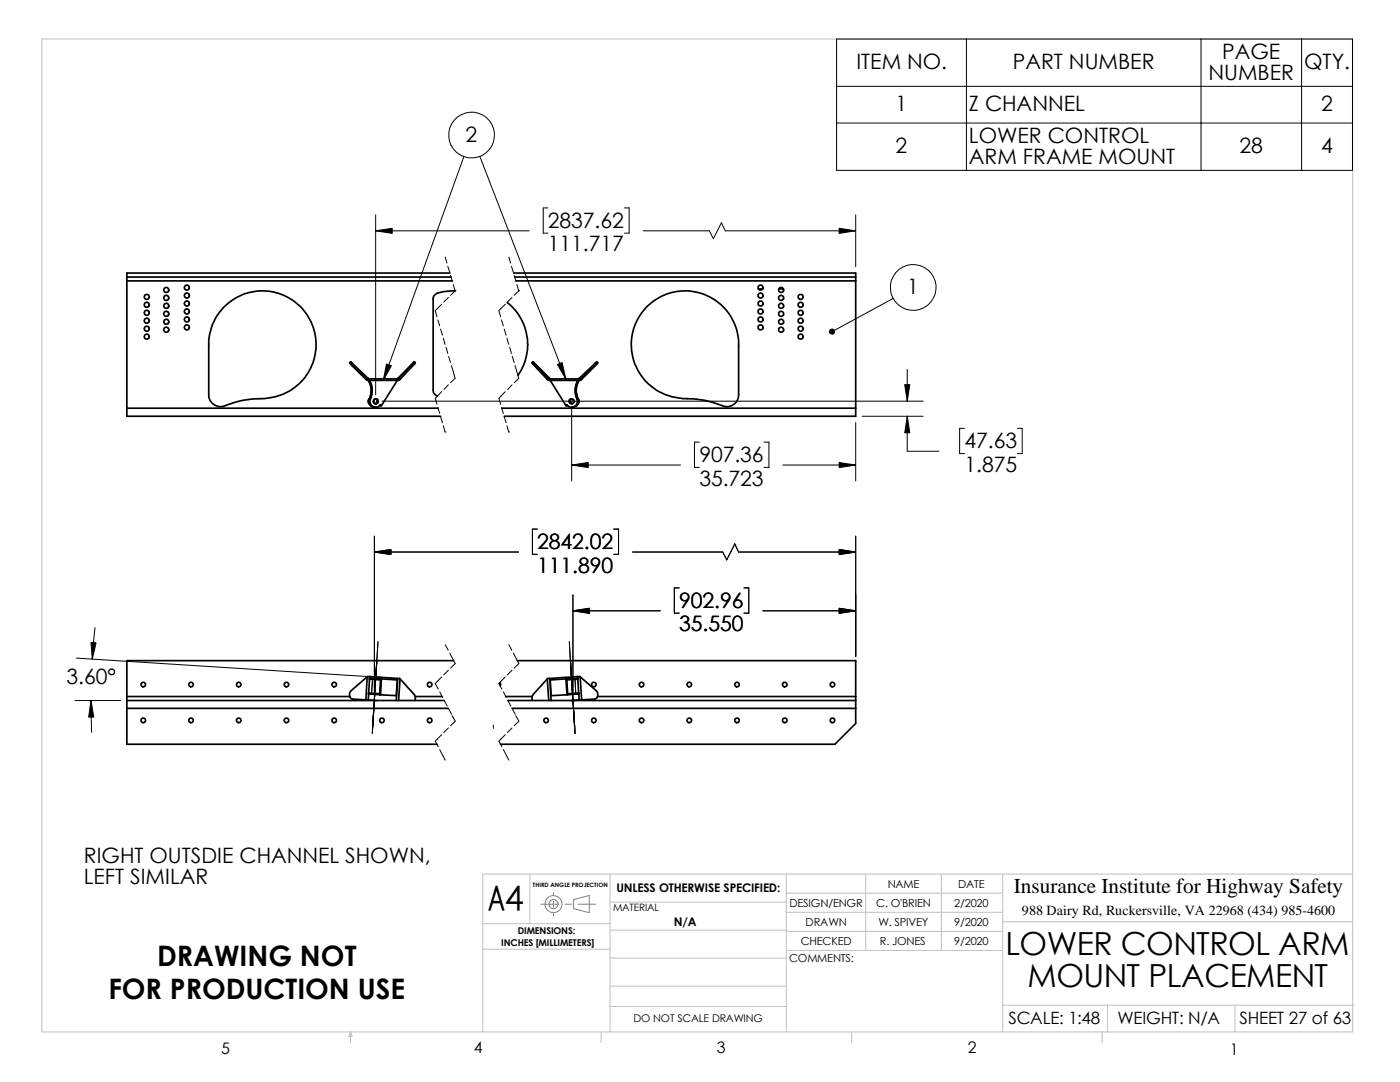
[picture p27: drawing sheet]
<svg xmlns="http://www.w3.org/2000/svg" width="279mm" height="216mm" viewBox="0 0 279 216" stroke-linecap="round" stroke-linejoin="round" font-family="sans-serif">
<defs><g id="words">
<text font-size="7.7" x="97.5" y="181.7">A4</text>
<g font-size="6.3">
<text x="200.7" y="190.6">LOWER CONTROL ARM</text>
<text x="205.1" y="196.9">MOUNT PLACEMENT</text>
</g>
<g font-size="5.6">
<text x="31.4" y="192.7">DRAWING NOT</text>
<text x="21.6" y="199.4">FOR PRODUCTION USE</text>
</g>
<g font-size="4.2">
<text x="243.9" y="11.8">PAGE</text>
<text x="170.9" y="13.8">ITEM NO.</text>
<text x="202.1" y="13.8">PART NUMBER</text>
<text x="241.2" y="15.9">NUMBER</text>
<text x="260.3" y="13.8">QTY.</text>
<text x="178.7" y="22.2">1</text>
<text x="193.4" y="22.2">Z CHANNEL</text>
<text x="263.7" y="22.2">2</text>
<text x="92.9" y="28.3">2</text>
<text x="193.4" y="28.6">LOWER CONTROL</text>
<text x="178.7" y="30.6">2</text>
<text x="193.4" y="32.7">ARM FRAME MOUNT</text>
<text x="247.4" y="30.6">28</text>
<text x="263.7" y="30.6">4</text>
<text x="109.3" y="45.4">2837.62</text>
<text x="109.3" y="50.2">111.717</text>
<text x="181.1" y="58.7">1</text>
<text x="192.5" y="89.4">47.63</text>
<text x="139.6" y="92.2">907.36</text>
<text x="192.5" y="94.2">1.875</text>
<text x="139.6" y="96.9">35.723</text>
<text x="107.2" y="109.5">2842.02</text>
<text x="107.2" y="114.2">111.890</text>
<text x="135.6" y="121.2">902.96</text>
<text x="135.6" y="126">35.550</text>
<text x="13.3" y="136.4">3.60°</text>
<text x="16.7" y="172.2">RIGHT OUTSDIE CHANNEL SHOWN,</text>
<text x="16.7" y="176.4">LEFT SIMILAR</text>
<text x="202.4" y="178.3">Insurance Institute for Highway Safety</text>
</g>
<g font-size="3.4">
<text x="201.3" y="204.3">SCALE: 1:48</text>
<text x="223" y="204.3">WEIGHT: N/A</text>
<text x="247.4" y="204.3">SHEET 27 of 63</text>
</g>
<g font-size="3.2">
<text x="44.2" y="210.2">5</text>
<text x="94.6" y="210.2">4</text>
<text x="143" y="210.2">3</text>
<text x="193.2" y="210.2">2</text>
<text x="245.4" y="210.4">1</text>
</g>
<text font-size="2.8" x="204" y="182.5">988 Dairy Rd, Ruckersville, VA 22968 (434) 985-4600</text>
<g font-size="2.4">
<text x="123" y="178">UNLESS OTHERWISE SPECIFIED:</text>
<text x="134.5" y="184.8">N/A</text>
</g>
<g font-size="2.2">
<text x="177.2" y="177.1">NAME</text>
<text x="191.2" y="177.1">DATE</text>
<text x="157.6" y="180.9">DESIGN/ENGR</text>
<text x="160.8" y="184.7">DRAWN</text>
<text x="174.9" y="180.9">C. O'BRIEN</text>
<text x="175.3" y="184.7">W. SPIVEY</text>
<text x="190.4" y="180.9">2/2020</text>
<text x="190.4" y="184.7">9/2020</text>
<text x="157.5" y="191.9">COMMENTS:</text>
<text x="159.8" y="188.5">CHECKED</text>
<text x="175.6" y="188.5">R. JONES</text>
<text x="190.4" y="188.5">9/2020</text>
</g>
<text font-size="2.1" x="126.4" y="203.9">DO NOT SCALE DRAWING</text>
<text font-size="2" x="122.3" y="181.7">MATERIAL</text>
<g font-size="1.9">
<text x="100" y="188.8">INCHES [MILLIMETERS]</text>
<text x="103.3" y="186.4">DIMENSIONS:</text>
</g>
<text font-size="1.2" x="106.3" y="177.1">THIRD ANGLE PROJECTION</text>
</g></defs>
<g fill="none" stroke="#c0c0c0" stroke-width=".2">
<path d="M8.3 7.8h261.7v198.1h-261.7zM105.7 174.4v9.9M121.8 174.4v31.5M156.9 178.2h43M156.9 174.4v31.5M172.8 174.4v15.3M187.9 174.4v15.3M200.1 174.4v31.5M270 174.4h-173.6v31.5M96.4 189.4h25.4M96.4 184.3h25.4M121.8 180h35.1"/>
<path d="M121.8 191.2h35.1M121.8 196.8h35.1M121.8 185.6h35.1M156.9 185.8h43.2M156.9 182h43M156.9 189.7h43M200.1 183.9h69.9M69.9 205.9l.4 .9h-.7zM69.9 205.9v2.2M120 205.9v2.2M121.8 200.8h35.1M170 205.9v2.2"/>
<path d="M200.1 200.6h70.1M220 205.9v2.2M221 200.6v5.4M246.5 200.6v5.3"/>
</g>
<g fill="none" stroke="#808080" stroke-width=".2">
<path d="M110.4 178.1v.4M110.4 179.8v1.3M114.5 179.5l3.1-.8v3.4l-3.1-.8zM107.9 180.4h3.6M110.4 182.3v.5M112.8 180.4h1.2M115.3 180.4h3.6"/>
<circle cx="110.4" cy="180.4" r=".92"/>
<circle cx="110.5" cy="180.4" r="1.71"/>
</g>
<g fill="none" stroke="#000" stroke-width=".34">
<path d="M25.3 55.3v.7M25.3 55.3h64.7M25.3 56h65M25.3 56v25.4M89.8 54.5h-64.5v.8M90.8 58h-.2a6.4 6.4 0 0 0-3.9 .9l-.3 .6v18.4a1.07 1.07 0 0 0 .9 1.1M102.5 54.5h68.3v.8M102.7 55.3h68.1M103 56h67.8M151.3 57.7h.9M155.4 57.7h.9M170.8 55.3v.7"/>
<path d="M170.8 56v25.4M44.5 61.5a10.7 10.7 0 0 1 17.8 3.2 10.7 10.7 0 0 1-10.4 14.8 22.9 22.9 0 0 0-7.6 1.6 2.32 2.32 0 0 1-2.6-2.3v-9.5a10.8 10.8 0 0 1 2.8-7.8zM69.8 72.4l.2-.2 .3 .3M70.1 72.7l-.3-.3 3.2 3.3M70.1 72.7l3.2 3M70.3 72.5l-.2 .2M70.3 72.5l3.2 3M73 75.7l.5 .2M73 75.7h.3M73.3 75.7l.1 .1M73.5 75.5l.1 .1M73.5 75.5l-.2 .2"/>
<path d="M73.6 75.6h.2M73.6 75.6l-.2 .2M73.7 75.9a4 4 0 0 1 .2 3.7M73.7 79.6a1.23 1.23 0 0 0 1.2 1.7M73.7 79.6a1.22 1.22 0 0 0 1.1 1.7M73.7 79.6a.59 .59 0 0 0 0 1M73.7 79.6h.1M73.7 75.9a4.2 4.2 0 0 1 .2 3.7M73.8 75.6v.3l-.4-.1M73.8 75.6h5.6M73.9 79.6a1.18 1.18 0 0 0 .5 1.5 1.18 1.18 0 0 0 1.5-.3l.2 .1M73.9 79.6a1.18 1.18 0 0 0 1.1 1.7"/>
<path d="M73.9 79.6h.1M74.6 79.8v.5M74.9 79.6a.49 .49 0 0 1 .4 .5 .49 .49 0 0 1-.4 .5M75 79.6a.49 .49 0 0 1 .5 .5 .49 .49 0 0 1-.5 .5M79.3 75.9l-3.2 5M79.4 75.9h-5.9a3.9 3.9 0 0 1 .2 3.7M79.4 75.6h.2l.1 .2M79.4 75.5l-.3 .1M79.4 75.5h.2M79.4 75.6v.3M79.6 75.5l.2 .2M79.7 75.8l-.3 .1"/>
<path d="M79.8 75.7l-.1 .1M82.5 72.5l.2-.3-3.3 3.3M82.5 72.5l-2.9 3M82.5 72.5l.2 .2M82.7 72.7l-2.9 3M82.7 72.2l.2 .2-.2 .3M101.2 60.4a10.7 10.7 0 0 1 2.2 14.5M106.4 72.2l-.2 .2 .2 .3M106.4 72.7l2.8 3M106.6 72.5l-.2-.3 3.3 3.3M106.6 72.5l-.2 .2M106.6 72.5l2.8 3"/>
<path d="M109.2 75.7l.1 .1M109.3 75.8l.4 .1M109.4 75.5l.1 .1M109.4 75.5h.3M109.4 75.5l-.2 .2M109.5 75.6h.2M109.5 75.6l-.2 .2M109.7 75.5l.3 .1M109.7 75.9h5.6M109.7 75.6v.3M109.7 75.6h5.6M109.8 75.9l3.1 5"/>
<path d="M114.1 79.6a.49 .49 0 0 0-.5 .5 .49 .49 0 0 0 .5 .5M114.2 79.6a.5 .5 0 0 0-.4 .5 .5 .5 0 0 0 .4 .5M114.5 79.8v.5M115.3 75.6v.3M115.4 75.9a4.2 4.2 0 0 0-.1 4 1.2 1.2 0 0 1-.7 1.2 1.2 1.2 0 0 1-1.4-.3l-.3 .1M115.4 75.9a4.2 4.2 0 0 0-.1 4 1.23 1.23 0 0 1-1.2 1.4 1.21 1.21 0 0 0 1.3-1.7M115.4 79.6v.1a1.17 1.17 0 0 1-1.1 1.6M115.4 79.6a.59 .59 0 0 1 0 1M115.4 75.9h.2M115.4 79.6h.1M115.5 75.6h-.2M115.5 75.6l.2 .2"/>
<path d="M115.5 75.9a3.9 3.9 0 0 0-.1 3.7M115.5 75.9a4.2 4.2 0 0 0-.1 3.7M115.6 75.5l-.1 .1M115.6 75.5l.2 .2M115.7 75.8l-.4 .1M115.8 75.7l-.1 .1M115.8 75.7h.3M116.1 75.7l-.5 .2M118.8 72.5l.2 .2M118.8 72.5l-3.2 3M119 72.7l.3-.3-3.2 3.3M119 72.7l-3.2 3"/>
<path d="M119.3 72.4l-.2-.2-.3 .3M129.3 61a10.7 10.7 0 0 1 11.8-2 10.7 10.7 0 0 1 6.3 10.3v9.5a2.36 2.36 0 0 1-3.3 2.1 23.6 23.6 0 0 0-8.3-1.4 10.7 10.7 0 0 1-9.2-7.2 10.7 10.7 0 0 1 2.7-11.3zM25.3 81.4v1.7h62.6M25.3 81.4h62.2M75.9 80.9h.2M100.2 81.4h70.6M113.1 80.9h.1M113.2 80.9h-.3M170.8 81.4v1.7h-70.2M25.3 139.8v1.6M25.3 139v.8M25.3 139h44.5"/>
<path d="M25.3 139.8h63.3M73 139.7h.5M73.3 135l-3.2 2.8a1.01 1.01 0 0 0 .2 1.7l2.7 .2M73.3 135l-.3 4.7M73.5 139.7l1.7 .1M73.6 138.5l-.1 1.2M73.6 138.3l2.1 .1v.2M73.6 138.5l2.1 .1M73.6 138.3v.2M73.7 135.5l-.1 2.8M73.8 135h-.5M73.8 135v.5"/>
<path d="M73.8 135l5.6 .4M75.7 138.6h.2M75.9 135.5l-2.1-.2v.2M75.9 135.5v.1l-2.1-.1M75.9 135.5h.2M75.9 135.6l-.1 2.8M76.1 135.5l-.2 3.1M76.1 135.5l3.2 .2-.2 3.1-3.2-.2M79.4 135.4l.4 .1M79.4 135.4l-.3 4.4M79.8 135.5l2.9 3.1 .2 .5-.1 .7M79.8 135.5l-.3 4.3"/>
<path d="M82.8 139h5.4M90.6 131.8h-65.3v7.2M99.7 136.2l.2 .3-.1 .4M100.9 139h5.3M101.3 139.8h69.5M103.3 131.8h67.5v7.2M109.2 135.5l-2.8 3.1-.2 .5 .1 .7M109.2 135.5l.3 4.3M109.7 135.4l-.5 .1M109.7 135.4l.3 4.4M112.9 135.5l-3.1 .2 .2 3.1 3.2-.2M112.9 135.5l.3 3.1"/>
<path d="M112.9 135.5h.3M113.1 135.6l.2 2.8M113.2 135.5v.1l2.1-.1M113.3 138.4l.1 .2M113.4 138.6h-.2M115.3 135.3l-2.1 .2M115.3 135h.5M115.3 135.3v.2M115.3 135v.3M115.3 135l-5.6 .4M115.3 135.5l.2 2.8M115.4 138.3l-2.1 .1"/>
<path d="M115.4 138.3l.1 .2h-.3l-1.8 .1M115.4 138.3l.2 1.4M115.6 139.7h.5M115.6 139.7l-1.7 .1M115.8 135l3.2 2.8a1.01 1.01 0 0 1-.3 1.7l-2.6 .2M115.8 135l.3 4.7M119.3 139h51.5M170.8 139.8v1.6M170.8 139v.8M25.3 141.4v7.1h61.9M25.3 141.4h64.2M102.2 141.4h68.6"/>
<path d="M170.8 141.4v3l-4.2 4.1h-66.7"/>
<circle cx="29.3" cy="59.2" r=".49"/>
<circle cx="33.2" cy="57.9" r=".5"/>
<circle cx="33.2" cy="59.5" r=".49"/>
<circle cx="37.3" cy="57.4" r=".49"/>
<circle cx="37.3" cy="59" r=".48"/>
<circle cx="151.8" cy="57.4" r=".5"/>
<circle cx="151.8" cy="59" r=".49"/>
<circle cx="155.9" cy="57.9" r=".5"/>
<circle cx="155.9" cy="59.4" r=".49"/>
<circle cx="159.8" cy="59.2" r=".49"/>
<circle cx="29.3" cy="67.2" r=".5"/>
<circle cx="29.3" cy="64" r=".5"/>
<circle cx="29.3" cy="60.8" r=".5"/>
<circle cx="29.3" cy="65.6" r=".49"/>
<circle cx="29.3" cy="62.4" r=".49"/>
<circle cx="33.2" cy="61" r=".5"/>
<circle cx="33.2" cy="64.2" r=".5"/>
<circle cx="33.2" cy="62.6" r=".49"/>
<circle cx="33.2" cy="65.8" r=".49"/>
<circle cx="37.3" cy="60.6" r=".49"/>
<circle cx="37.3" cy="63.7" r=".49"/>
<circle cx="37.3" cy="65.3" r=".48"/>
<circle cx="37.3" cy="62.1" r=".48"/>
<circle cx="151.8" cy="63.7" r=".5"/>
<circle cx="151.8" cy="60.6" r=".5"/>
<circle cx="151.8" cy="65.3" r=".49"/>
<circle cx="151.8" cy="62.2" r=".49"/>
<circle cx="155.9" cy="61" r=".5"/>
<circle cx="155.9" cy="64.2" r=".5"/>
<circle cx="155.9" cy="62.6" r=".49"/>
<circle cx="155.9" cy="65.8" r=".49"/>
<circle cx="159.8" cy="67.2" r=".5"/>
<circle cx="159.8" cy="60.8" r=".5"/>
<circle cx="159.8" cy="64" r=".5"/>
<circle cx="159.8" cy="62.4" r=".49"/>
<circle cx="159.8" cy="65.6" r=".49"/>
<circle cx="75" cy="80.1" r=".5"/>
<circle cx="114.1" cy="80.1" r=".5"/>
<circle cx="28.6" cy="136.6" r=".44"/>
<circle cx="38.1" cy="136.6" r=".44"/>
<circle cx="47.7" cy="136.6" r=".44"/>
<circle cx="57.2" cy="136.6" r=".44"/>
<circle cx="66.7" cy="136.6" r=".44"/>
<circle cx="85.8" cy="136.6" r=".44"/>
<circle cx="118.5" cy="136.6" r=".44"/>
<circle cx="128.1" cy="136.6" r=".44"/>
<circle cx="137.6" cy="136.6" r=".44"/>
<circle cx="147.1" cy="136.6" r=".44"/>
<circle cx="156.6" cy="136.6" r=".44"/>
<circle cx="166.2" cy="136.6" r=".44"/>
<circle cx="28.6" cy="143.7" r=".46"/>
<circle cx="38.1" cy="143.7" r=".46"/>
<circle cx="47.6" cy="143.7" r=".46"/>
<circle cx="57.2" cy="143.7" r=".46"/>
<circle cx="66.7" cy="143.7" r=".46"/>
<circle cx="76.2" cy="143.7" r=".46"/>
<circle cx="85.7" cy="143.7" r=".46"/>
<circle cx="109" cy="143.7" r=".46"/>
<circle cx="118.5" cy="143.7" r=".46"/>
<circle cx="128" cy="143.7" r=".46"/>
<circle cx="137.6" cy="143.7" r=".46"/>
<circle cx="147.1" cy="143.7" r=".46"/>
<circle cx="156.6" cy="143.7" r=".46"/>
<circle cx="166.1" cy="143.7" r=".46"/>
</g>
<g fill="none" stroke="#000" stroke-width=".2">
<path d="M167 7.8h102.9v26.2h-102.9zM167 17.2h102.9M192.9 7.8v26.2M239.7 7.8v26.2M259.8 7.8v26.2M92.6 31.2l-16.1 44.7M95.8 31.2l17.1 44.4M167 24.6h102.9M75 42.9v35.9M75 46.1h30.6M88.9 51.3l.3 1.2M89.4 53.1l.3 1.2"/>
<path d="M89.5 59.4l-.9 .9M89.9 54.9l.4 1.3M90.5 56.8l.3 1.2M90.8 58h.1M90.8 58l-.9 .9M101.6 51.3l.3 1.2M102.1 53.1l.3 1.2M102.2 59.4l-.9 .9M102.6 54.9l.4 1.3M103.2 56.8l.3 1.2M103.5 58h.1M103.5 58l-.9 .9"/>
<path d="M109.3 41.5h-.9v5h.9M124.6 41.5h1v5h-1M128.4 46.1h13.2l.8 1.5 1.6-3.2 .7 1.7h26.1M170.8 42.9v10.3M178.2 59.6l-12.1 6.6M86.9 62l.3 1.2M87.4 63.8l.4 1.2M87.9 65.7l.4 1.2M88.1 60.7l-1.2 1.3M88.1 78.1l-1.2 1.4 .3 1.2M88.5 67.5l.3 1.2M89 69.3l.4 1.2"/>
<path d="M89.5 76.8l-.9 .9M89.5 71.1l.4 1.2M90.1 72.9l.4 1.3M90.5 74.3l.3 1.1M90.8 75.5l-.9 .9M99.6 62l.3 1.2M100.1 63.8l.4 1.2M100.6 65.7l.4 1.2M100.8 60.7l-1.2 1.3M100.8 78.1l-1.2 1.4 .3 1.2M101.2 67.5l.3 1.2M101.7 69.3l.4 1.2"/>
<path d="M102.2 76.8l-.9 .9M102.2 71.1l.4 1.2M102.8 72.9l.4 1.3M103.2 74.3l.3 1.1M103.5 75.5l-.9 .9M181.1 73.7v6.4M76.2 80.1h108M87.4 81.3l.4 1.2M87.9 83.1l.4 1.3M88.5 85l.3 1.2M88.8 86.2h.1M100.1 81.3l.4 1.2"/>
<path d="M100.6 83.1l.4 1.3M101.2 85l.3 1.2M101.5 86.2h.1M114.1 81.3v14.7M114.1 92.8h21.7M139.6 88.2h-1v5.1h1M152.5 88.2h1v5.1h-1M156.2 92.8h14.6M170.8 84.3v11.7M172 83.1h12.2M181.1 83.1v6.9h6.3M192.5 85.5h-1v5h1"/>
<path d="M203 85.5h1v5h-1M74.7 107v31.5M74.7 110.2h28.8M107.2 105.6h-.9v5h.9M114.3 118.7v19.8M122.5 105.6h.9v5h-.9M126.2 110.2h18l.8 1.5 1.6-3.2 .8 1.7h23.4M135.6 117.3h-1v5h1M148.5 117.3h.9v5h-.9M170.8 107v24M15 139.8h9M15.2 131.3l62.9 4"/>
<path d="M18.2 139.8l.1 6.3M19 125.2l-.6 6.3M74.3 135.7l-.1 2.5M74.7 139.1l.1-1.3-.1 1.9M74.7 139.1l-.1 1.8M74.9 136.5l-.3 4.7M75 135.4v.2M75 135.3l-.1 1.3M75.1 134.4l-.1 .4M75.1 134l-.1 1.2M75.2 132.2l-.1 1.9M75.2 131.9l-.3 4.7"/>
<path d="M75.2 131.8l-.4 6.1M75.4 128.1l-.5 8.5M87.8 138l.5 1.2M88.1 135.1l-1.2 1.3 .6 1.1M88.6 139.7l.6 1.2M88.9 128.7l.6 1.1M89.5 133.7l-.9 1M89.7 130.3l1.1 2.1-.9 .9M100.5 138l.5 1.2M100.8 135.1l-1.2 1.3 .6 1.1M101.3 139.7l.6 1.2M101.6 128.7l.6 1.1"/>
<path d="M102.2 133.7l-.9 1M102.4 130.3l1.1 2.1-.9 .9M113.6 128.1l.3 4.6M113.9 132.2l.1 1.3M113.9 131.9l.3 6M114 134v1.2M114 134.4v.4M114 134.7l.1 1.3M114.1 135.4v.2M114.1 136.5l.3 4.7M114.2 137.3l.1 1.3M114.2 137.8l.1 1.3"/>
<path d="M114.3 138.6l.4 6.3M114.3 121.9h17.5M114.8 135.7l.1 2.5M152.2 121.9h18.6M74.4 144.7l-.1 1.3M74.6 141.7l-.3 4.6M74.6 140.3l-.2 4.6M74.7 140.3l-.3 4.8M87.8 149.6l1.1 2.1M88.1 146.6l-1.2 1.3 .6 1.1M89.5 145.2l-.9 1M89.5 141.4l.6 1.1"/>
<path d="M90.2 142.8l.6 1.1M90.8 143.9l-.9 .9M98.5 144.7v.6M100.5 149.6l1.1 2.1M100.8 146.6l-1.2 1.3 .6 1.1M102.2 145.2l-.9 1M102.2 141.4l.6 1.1M102.9 142.8l.6 1.1M103.5 143.9l-.9 .9M114.4 140.3l.4 6.1M114.5 141.6l.2 4.7M114.6 144.2l.2 1.8"/>
<circle cx="94.1" cy="26.9" r="4.6"/>
<circle cx="182.2" cy="57.4" r="4.6"/>
</g>
<g fill="#000" stroke="#000" stroke-width=".2">
<path d="M75 46.1l3.3-.5v1zM167.5 45.6l3.3 .5-3.3 .5zM77.1 72.6l1 .4-1.6 2.9zM111.3 72.7l.9-.4 .7 3.3zM165.7 65.8a.52 .52 0 0 1 .7 0 .52 .52 0 0 1 0 .8 .52 .52 0 0 1-.8-.2l.5-.2-.5 .2zM114.1 92.8l3.3-.5v1zM167.5 92.3l3.3 .5-3.3 .5zM181.1 83.1l.5 3.3h-1zM180.6 76.8h1l-.5 3.3zM74.7 110.2l3.3-.6v1.1zM167.5 109.6l3.3 .6-3.3 .5zM18.2 139.8l.5 3.3h-1z"/>
<path d="M18.2 128.2l1 .1-.8 3.2zM114.3 121.9l3.3-.5v1zM167.5 121.4l3.3 .5-3.3 .5z"/>
</g>
<use href="#words"/>
</svg>
